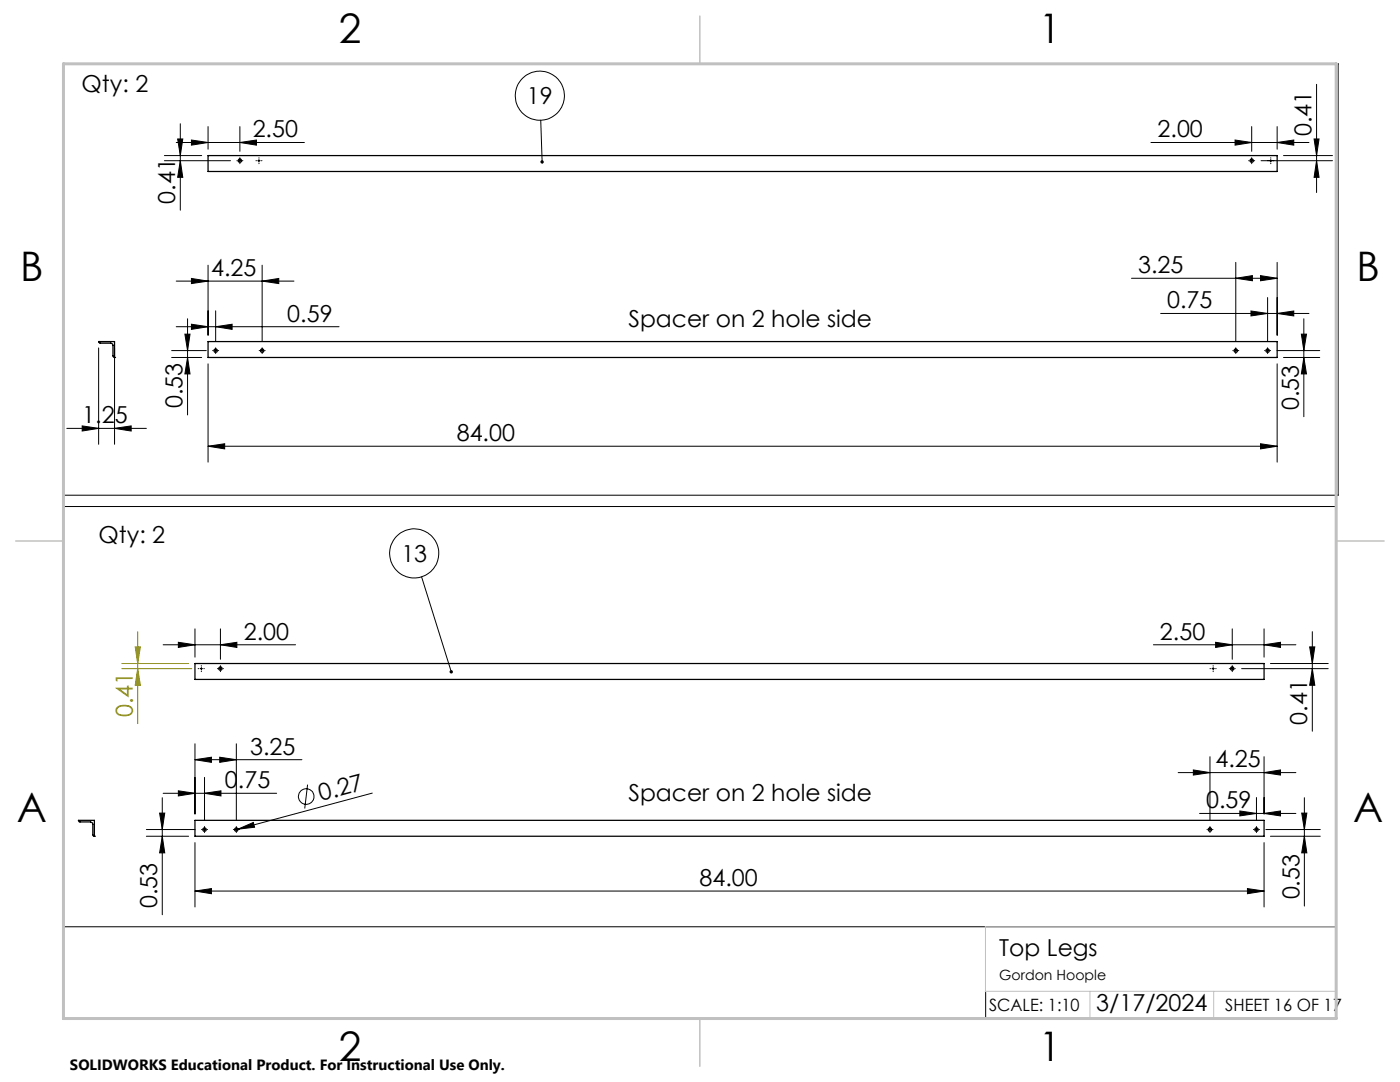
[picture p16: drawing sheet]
<svg xmlns="http://www.w3.org/2000/svg" width="279mm" height="216mm" viewBox="0 0 279 216" stroke-linecap="round" stroke-linejoin="round" font-family="sans-serif">
<defs><g id="words">
<g font-size="8.1">
<text x="67.6" y="8.5">2</text>
<text x="207.3" y="8.5">1</text>
<text x="4" y="56.2">B</text>
<text x="270.7" y="56.2">B</text>
<text x="3.3" y="164.1">A</text>
<text x="270" y="164.1">A</text>
<text x="67.6" y="211.7">2</text>
<text x="207.3" y="211.7">1</text>
</g>
<g font-size="4.7">
<text x="16.3" y="18.4">Qty: 2</text>
<text x="105.2" y="20.7">19</text>
<text x="50.4" y="27.4">2.50</text>
<text x="231" y="27.4">2.00</text>
<text x="261.8" y="27.2" transform="rotate(-90 261.8 27.2)">0.41</text>
<text x="35" y="40.6" transform="rotate(-90 35 40.6)">0.41</text>
<text x="42.1" y="55">4.25</text>
<text x="227.1" y="54.5">3.25</text>
<text x="57.3" y="64.2">0.59</text>
<text x="125.4" y="65.3">Spacer on 2 hole side</text>
<text x="232.9" y="61.5">0.75</text>
<text x="36.4" y="81.5" transform="rotate(-90 36.4 81.5)">0.53</text>
<text x="259.2" y="81.8" transform="rotate(-90 259.2 81.8)">0.53</text>
<text x="16.4" y="84.5">1.25</text>
<text x="91.2" y="88">84.00</text>
<text x="19.7" y="108.3">Qty: 2</text>
<text x="80.1" y="112.1">13</text>
<text x="48.7" y="127.6">2.00</text>
<text x="231.5" y="127.6">2.50</text>
<text x="260.9" y="144.6" transform="rotate(-90 260.9 144.6)">0.41</text>
<text x="49.9" y="150.6">3.25</text>
<text x="242.6" y="153.1">4.25</text>
<text x="44.9" y="157.3">0.75</text>
<text x="64.1" y="159.9" transform="rotate(-15 64.1 159.9)">0.27</text>
<text x="125.4" y="159.8">Spacer on 2 hole side</text>
<text x="240.7" y="161.3">0.59</text>
<text x="139.6" y="176.8">84.00</text>
<text x="259.3" y="179.5" transform="rotate(-90 259.3 179.5)">0.53</text>
<text x="31.4" y="181.2" transform="rotate(-90 31.4 181.2)">0.53</text>
<text x="199.4" y="190.7">Top Legs</text>
<text x="218.8" y="201.7">3/17/2024</text>
</g>
<text font-size="4.7" fill="#808000" x="26.5" y="143.1" transform="rotate(-90 26.5 143.1)">0.41</text>
<g font-size="3.4">
<text x="197.4" y="201.7">SCALE: 1:10</text>
<text x="244.5" y="201.7">SHEET 16 OF 17</text>
</g>
<text font-size="3" x="14" y="213.5">SOLIDWORKS Educational Product. For Instructional Use Only.</text>
<text font-size="2.8" x="199.4" y="195.5">Gordon Hoople</text>
</g></defs>
<g fill="none" stroke="#000" stroke-width=".25">
<path d="M41.5 31h213.4v3.2h-213.4zM19.7 68.2l.2 .3h2.4l.2 .4v2.1l.4 .3M19.7 68.2h.1M19.7 68.2h3.2v3.1M22.9 71.3h.1M41.5 68.2h213.4v3.1h-213.4zM38.9 132.4h213.4v3.2h-213.4zM15.7 163.7h3.1v3.2l-.3-.3v-2.4l-.4-.2h-2.2zM18.8 166.9h.1M38.9 163.7h213.4v3.2h-213.4z"/>
<circle cx="47.9" cy="32.1" r=".34"/>
<circle cx="249.8" cy="32.1" r=".34"/>
<circle cx="43" cy="70" r=".34"/>
<circle cx="52.3" cy="70" r=".34"/>
<circle cx="246.6" cy="70" r=".34"/>
<circle cx="253" cy="70" r=".34"/>
<circle cx="44" cy="133.4" r=".33"/>
<circle cx="245.9" cy="133.4" r=".34"/>
<circle cx="40.8" cy="165.5" r=".34"/>
<circle cx="47.1" cy="165.5" r=".33"/>
<circle cx="241.5" cy="165.5" r=".34"/>
<circle cx="250.8" cy="165.5" r=".34"/>
</g>
<g fill="none" stroke="#000" stroke-width=".2">
<path d="M12.7 12.7h254.4v86.1h-254.4zM262.7 16.8v21.6M32.8 32.1h13.2M32.8 31h7.5M35.2 28.4h25.5M35.5 27.7h1l-.5 3.3zM36 24.7v17.2M36 32.1l.5 3.3h-1zM38.2 27.9l3.3 .5-3.3 .6zM41.5 25.3v4.5M47.3 32.1h.1M47.6 32.1h.5"/>
<path d="M47.9 28.4l3.3-.5v1.1zM47.9 25.3v4.9M47.9 31.5v.1M47.9 31.8v.5M47.9 32.6v.1M48.4 32.1h.1M51.1 32.1h.1M51.4 32.1h.5M51.7 31.5v.1M51.7 31.8v.5M51.7 32.6v.1M52.2 32.1h.1"/>
<path d="M107.9 24l.3 8.3M229.7 28.4h31.5M246.5 27.9l3.3 .5-3.3 .6zM249.2 32.1h.1M249.6 32.1h.4M249.8 31.5v.1M249.8 31.8v.5M249.8 32.6v.1M249.8 25.3v4.9M250.3 32.1h.1M251.7 32.1h14.2M253.6 31.5v.1"/>
<path d="M253.6 31.8v.5M253.6 32.6v.1M254.9 28.4l3.3-.5v1.1zM254.9 25.3v4.5M256.2 31h9.7M262.3 27.7h.9l-.5 3.3zM262.7 32.1l.5 3.3h-.9zM35.2 56.1h23.5M38.2 55.6l3.3 .5-3.3 .5zM41.5 52.9v14M52.3 56.1l3.3-.5v1zM52.3 52.9v15.2"/>
<path d="M225.8 55.5h29.1M246.6 55.5l3.3-.5v1zM246.6 52.4v15.7M251.6 55l3.3 .5-3.3 .5zM253 59.4v8.7M254.9 52.4v14.5M19.7 69.4v19.3M22.9 69.4v19.3M34.3 71.3h6M34.3 70h6.9M35.2 65.2h32.5M36.9 66.7h1l-.5 3.3z"/>
<path d="M37.4 71.3l.5 3.3h-1zM37.4 63.6v19.2M38.2 64.7l3.3 .5-3.3 .5zM41.5 72.6v19.6M42.4 70h.1M42.8 70h.5M43 65.2l3.3-.5v1zM43 62v6.1M43 69.4v.1M43 69.7v.5M43 70.5v.1M43.5 70h.1"/>
<path d="M51.7 70h.1M52.1 70h.5M52.3 69.4v.1M52.3 69.7v.5M52.3 70.5v.1M52.8 70h.1M231.6 62.5h29.6M246 70h.1M246.4 70h.5M246.6 69.4v.1M246.6 69.7v.5M246.6 70.5v.1"/>
<path d="M247.1 70h.1M249.7 62.1l3.3 .4-3.3 .5zM252.4 70h.1M252.7 70h.5M253 69.4v.1M253 69.7v.5M253 70.5v.1M253.5 70h.1M254.8 70h8.6M254.9 72.6v19.6M254.9 62.5l3.3-.4v.9zM256.2 71.3h7.2"/>
<path d="M259.7 66.7h1l-.5 3.3zM260.2 71.3l.5 3.3h-1zM260.2 63.6v19.5M13.3 85.5h15.9M16.4 85l3.3 .5-3.3 .5zM22.9 85.5l3.3-.5v1zM41.5 89l3.3-.5v1.1zM41.5 89h213.4M251.6 88.5l3.3 .5-3.3 .6zM12.7 101.1h254v83.8h-254zM84.1 115.1l6 19M32.6 128.7h26.4"/>
<path d="M35.6 128.2l3.3 .5-3.3 .5zM38.9 125.5v5.6M39.5 133.4h.2M39.9 133.4h.5M40.2 132.8v.1M40.2 133.2v.5M40.2 133.9v.1M40.7 133.4h.1M43.4 133.4h.1M43.7 133.4h.5M44 132.8v.1M44 133.2v.5"/>
<path d="M44 133.9v.1M44 128.7l3.3-.5v1zM44 125.5v6.1M44.5 133.4h.1M230.2 128.7h28.4M241.5 133.4h.1M241.9 133.4h.5M242.1 132.8v.1M242.1 133.2v.5M242.1 133.9v.1M242.6 133.4h.1M242.6 128.2l3.3 .5-3.3 .5z"/>
<path d="M245.3 133.4h.1M245.7 133.4h.5M245.9 132.8v.1M245.9 133.2v.5M245.9 133.9v.1M245.9 125.5v6.1M246.4 133.4h.1M247.8 133.4h17.3M252.3 128.7l3.3-.5v1zM252.3 125.5v5.6M253.5 132.4h11.6M261.4 129.1h1l-.5 3.3z"/>
<path d="M261.9 126v19.9M261.9 133.4l.5 3.3h-1zM32.4 159.2v23.3M32.6 158.3h22.6M35.6 157.8l3.3 .5-3.3 .5zM38.9 151.6l3.3-.5v1zM38.9 148.4v14M38.9 151.6h21.4M40.8 158.3l3.3-.5v1zM40.8 155.1v8.6M43.9 151.1l3.3 .5-3.3 .5zM47.2 148.4v15.3"/>
<path d="M61.4 156.6l-.6 4.7M74.3 158.3l-26.8 7.2M235.1 154.2h23.5M238.2 153.6l3.3 .6-3.3 .5zM241.5 151v12.7M250.8 159.1v4.6M252.3 154.2l3.3-.6v1.1zM252.3 151v11.4M260.3 159.2v21.6M29.2 165.5h9.7M29.2 166.9h8.4M31.9 162.2h1l-.5 3.3z"/>
<path d="M32.4 166.9l.5 3.3h-1zM38.9 177.8l3.3-.5v1zM38.9 168.1v12.9M38.9 177.8h213.4M40.2 165.5h.1M40.6 165.5h.5M40.8 164.9v.1M40.8 165.3v.5M40.8 166.1h.1M41.3 165.5h.1M46.6 165.5h.1M46.9 165.5h.5"/>
<path d="M47.2 164.9v.1M47.2 165.3v.5M47.2 166.1h.1M47.5 165.5l3.1-1.4 .2 1zM47.5 165.5l-.7 .1M47.7 165.5h.1M239.4 162.3h19.2M240.9 165.5h.1M241.2 165.5h.5M241.5 164.9v.1M241.5 165.3v.5M241.5 166.1h.1"/>
<path d="M242 165.5h.1M247.4 161.8l3.4 .5-3.4 .5zM249 177.3l3.3 .5-3.3 .5zM250.2 165.5h.1M250.5 165.5h.5M250.8 164.9v.1M250.8 165.3v.5M250.8 166.1h.1M251.2 165.5h.2M252.3 168.1v12.9M252.3 162.3l3.3-.5v1zM252.6 165.5h10.9"/>
<path d="M253.5 166.9h10M259.8 162.2h1l-.5 3.3zM260.3 166.9l.5 3.3h-1zM196.7 198v5.4"/>
<circle cx="107.7" cy="19.1" r="4.9"/>
<circle cx="82.7" cy="110.4" r="4.9"/>
<circle cx="61.1" cy="158.9" r="1.56"/>
</g>
<path d="M24.3 132.4h13.3M24.3 133.4h14M27 129.1h1l-.5 3.3zM27.5 126v18.4M27.5 133.4l.5 3.3h-1z" fill="none" stroke="#808000" stroke-width=".2"/>
<path d="M266.7 153.3v49.9h-240M196.6 184.9h70.1M196.6 197.8h70.1M196.7 184.9v12.9M217.5 197.8v5.4M242.2 197.8v5.4" fill="none" stroke="#c0c0c0" stroke-width=".2"/>
<path d="M139.7 3.2v9.5M3.1 107.9h9.6M266.7 107.9h9.5M139.7 203.2v9.6" fill="none" stroke="#c0c0c0" stroke-width=".3"/>
<path d="M12.7 12.7h254v190.5h-254z" fill="none" stroke="#c0c0c0" stroke-width=".6"/>
<g fill="#000">
<path d="M47.5 165.5l3.1-1.4 .2 1z"/>
<path d="M35.5 27.7h1l-.5 3.3zM36 32.1l.5 3.3h-1zM259.8 162.2h1l-.5 3.3zM260.3 166.9l.5 3.3h-1zM261.4 129.1h1l-.5 3.3zM261.9 133.4l.5 3.3h-1z"/>
<path d="M38.2 27.9l3.3 .5-3.3 .6zM47.9 28.4l3.3-.5v1.1z"/>
<path d="M107.9 32.1a.37 .37 0 0 0 .3 .6v-.4v.4a.34 .34 0 0 0 .3-.5 .34 .34 0 0 0-.6-.1zM89.8 133.8a.34 .34 0 0 0 0 .5 .34 .34 0 0 0 .4 .1l-.1-.3 .1 .3 .1-.2a.34 .34 0 0 0-.1-.4 .34 .34 0 0 0-.4 0z"/>
<path d="M254.9 28.4l3.3-.5v1.1zM246.5 27.9l3.3 .5-3.3 .6z"/>
<path d="M37.4 71.3l.5 3.3h-1zM36.9 66.7h1l-.5 3.3zM260.2 71.3l.5 3.3h-1zM259.7 66.7h1l-.5 3.3zM262.7 32.1l.5 3.3h-.9zM262.3 27.7h.9l-.5 3.3zM32.4 166.9l.5 3.3h-1zM31.9 162.2h1l-.5 3.3z"/>
<path d="M38.2 64.7l3.3 .5-3.3 .5zM43 65.2l3.3-.5v1zM38.2 55.6l3.3 .5-3.3 .5zM52.3 56.1l3.3-.5v1z"/>
<path d="M254.9 62.5l3.3-.4v.9zM249.7 62.1l3.3 .4-3.3 .5zM251.6 55l3.3 .5-3.3 .5zM246.6 55.5l3.3-.5v1zM22.9 85.5l3.3-.5v1zM16.4 85l3.3 .5-3.3 .5zM252.3 162.3l3.3-.5v1zM247.4 161.8l3.4 .5-3.4 .5zM252.3 154.2l3.3-.6v1.1zM238.2 153.6l3.3 .6-3.3 .5zM252.3 128.7l3.3-.5v1zM242.6 128.2l3.3 .5-3.3 .5z"/>
<path d="M41.5 89l3.3-.5v1.1zM251.6 88.5l3.3 .5-3.3 .6z"/>
<path d="M38.9 177.8l3.3-.5v1zM249 177.3l3.3 .5-3.3 .5zM35.6 157.8l3.3 .5-3.3 .5zM40.8 158.3l3.3-.5v1zM38.9 151.6l3.3-.5v1zM43.9 151.1l3.3 .5-3.3 .5zM35.6 128.2l3.3 .5-3.3 .5zM44 128.7l3.3-.5v1z"/>
</g>
<path d="M27 129.1h1l-.5 3.3zM27.5 133.4l.5 3.3h-1z" fill="#808000"/>
<use href="#words"/>
</svg>
